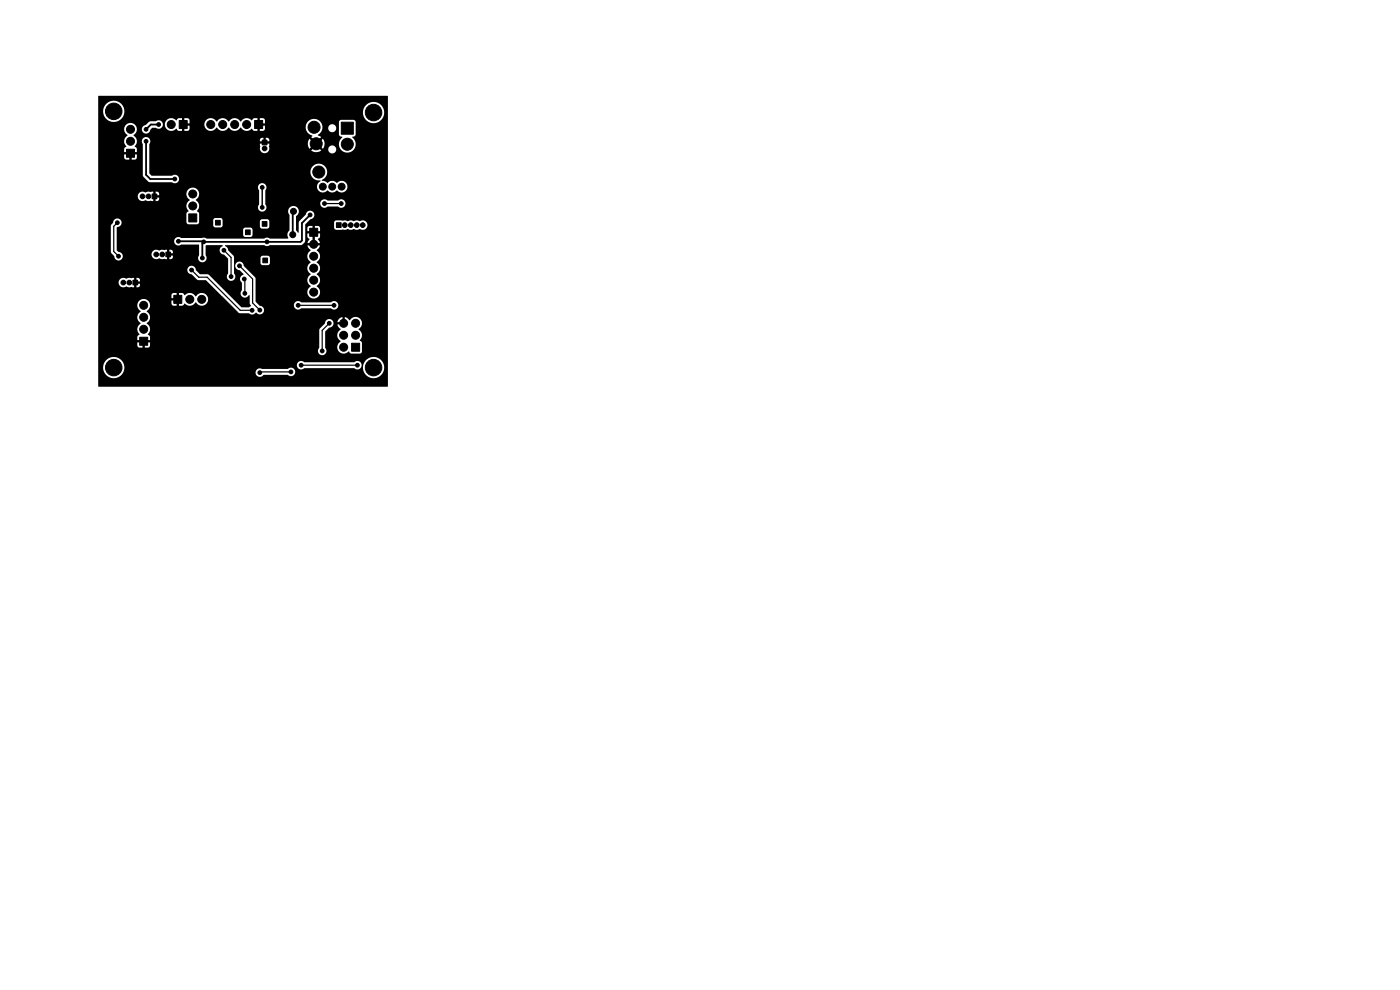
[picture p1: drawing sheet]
<svg xmlns="http://www.w3.org/2000/svg" width="297mm" height="210mm" viewBox="0 0 297 210" stroke-linecap="round" stroke-linejoin="round" font-family="sans-serif">
<g fill="#000" stroke="#000" stroke-width=".21">
<path d="M26.8 31.7h1.7v1.7h-1.7zM38 25.6h1.7v1.7h-1.7zM54 25.6h1.7v1.7h-1.7zM55.6 29.7h1v1h-1zM72.4 25.9h2.6v2.6h-2.6zM28.2 59.4h1v1h-1zM32.3 41.2h1v1h-1zM35.2 53.5h1v1h-1zM40 45.4h1.7v1.7h-1.7zM45.7 46.7h1v1h-1zM52.1 48.8h1v1h-1zM55.6 47h1v1h-1z"/>
<path d="M55.8 54.7h1v1h-1zM65.7 48.4h1.7v1.7h-1.7zM71.4 47.3h1v1h-1zM29.6 71.5h1.7v1.7h-1.7zM36.9 62.7h1.7v1.6h-1.7zM74.6 72.8h1.7v1.7h-1.7z"/>
<circle cx="24.1" cy="23.6" r="1.3"/>
<circle cx="24.1" cy="23.6" r="1.75"/>
<circle cx="27.7" cy="27.4" r=".85"/>
<circle cx="27.7" cy="30" r=".85"/>
<circle cx="31" cy="27.4" r=".4"/>
<circle cx="31" cy="30" r=".4"/>
<circle cx="33.7" cy="26.4" r=".4"/>
<circle cx="33.8" cy="31.9" r=".4"/>
<circle cx="36.3" cy="32" r=".4"/>
<circle cx="36.3" cy="26.4" r=".85"/>
<circle cx="37.1" cy="38" r=".4"/>
<circle cx="40.1" cy="36.2" r=".4"/>
<circle cx="40.1" cy="33.5" r=".4"/>
<circle cx="44.7" cy="26.4" r=".85"/>
<circle cx="46" cy="30.2" r=".63"/>
<circle cx="47.2" cy="26.4" r=".85"/>
<circle cx="49.8" cy="26.4" r=".85"/>
<circle cx="52.3" cy="26.4" r=".85"/>
<circle cx="55.6" cy="39.8" r=".4"/>
<circle cx="56.1" cy="31.5" r=".5"/>
<circle cx="61.5" cy="32.9" r=".4"/>
<circle cx="66.6" cy="27" r="1.27"/>
<circle cx="67.1" cy="30.5" r="1.27"/>
<circle cx="67.6" cy="36.5" r="1.27"/>
<circle cx="68.5" cy="39.6" r=".73"/>
<circle cx="70.5" cy="39.6" r=".73"/>
<circle cx="72.5" cy="39.6" r=".73"/>
<circle cx="73.7" cy="30.6" r="1.27"/>
<circle cx="79.2" cy="23.9" r="1.75"/>
<circle cx="79.2" cy="23.9" r="1.3"/>
<circle cx="24.9" cy="47.2" r=".4"/>
<circle cx="25.1" cy="54.4" r=".4"/>
<circle cx="25.4" cy="44.7" r=".4"/>
<circle cx="25.4" cy="51.5" r=".4"/>
<circle cx="26.2" cy="59.9" r=".5"/>
<circle cx="27.4" cy="59.9" r=".5"/>
<circle cx="27.4" cy="40.6" r=".4"/>
<circle cx="30.2" cy="41.7" r=".5"/>
<circle cx="31.5" cy="41.7" r=".5"/>
<circle cx="33.1" cy="54" r=".5"/>
<circle cx="34.4" cy="54" r=".5"/>
<circle cx="35.9" cy="47.2" r=".4"/>
<circle cx="37.8" cy="51.2" r=".4"/>
<circle cx="38.1" cy="44.9" r=".4"/>
<circle cx="39.6" cy="48.8" r=".4"/>
<circle cx="40.6" cy="57.3" r=".4"/>
<circle cx="40.9" cy="43.7" r=".85"/>
<circle cx="40.9" cy="41.1" r=".85"/>
<circle cx="42.9" cy="54.7" r=".4"/>
<circle cx="43.2" cy="51.3" r=".4"/>
<circle cx="44.1" cy="45.2" r=".4"/>
<circle cx="47.2" cy="49.3" r=".4"/>
<circle cx="47.5" cy="53.1" r=".4"/>
<circle cx="49" cy="58.7" r=".4"/>
<circle cx="50.8" cy="56.4" r=".4"/>
<circle cx="51.8" cy="59.2" r=".4"/>
<circle cx="52.3" cy="44.2" r=".4"/>
<circle cx="52.8" cy="54.4" r=".4"/>
<circle cx="55.6" cy="44" r=".4"/>
<circle cx="56.6" cy="51.3" r=".4"/>
<circle cx="59" cy="45" r=".4"/>
<circle cx="62.1" cy="49.8" r=".63"/>
<circle cx="62.3" cy="44.8" r=".63"/>
<circle cx="62.5" cy="55.2" r=".4"/>
<circle cx="65.8" cy="45.6" r=".4"/>
<circle cx="66.5" cy="59.4" r=".85"/>
<circle cx="66.5" cy="51.8" r=".85"/>
<circle cx="66.5" cy="54.4" r=".85"/>
<circle cx="66.5" cy="56.9" r=".85"/>
<circle cx="67.3" cy="44.2" r=".4"/>
<circle cx="68.8" cy="43.2" r=".4"/>
<circle cx="72.4" cy="43.2" r=".4"/>
<circle cx="73.1" cy="47.8" r=".5"/>
<circle cx="74.4" cy="47.8" r=".5"/>
<circle cx="75.7" cy="47.8" r=".5"/>
<circle cx="77" cy="47.8" r=".5"/>
<circle cx="24.1" cy="78" r="1.3"/>
<circle cx="24.1" cy="78" r="1.75"/>
<circle cx="30.5" cy="69.8" r=".85"/>
<circle cx="30.5" cy="67.3" r=".85"/>
<circle cx="30.5" cy="64.8" r=".85"/>
<circle cx="40.3" cy="63.5" r=".85"/>
<circle cx="42.8" cy="63.5" r=".85"/>
<circle cx="42.9" cy="76.7" r=".4"/>
<circle cx="43" cy="70.9" r=".4"/>
<circle cx="45.9" cy="73.4" r=".4"/>
<circle cx="46" cy="71.8" r=".4"/>
<circle cx="48" cy="79" r=".4"/>
<circle cx="51.9" cy="62.2" r=".4"/>
<circle cx="53.5" cy="65.8" r=".4"/>
<circle cx="55.1" cy="65.8" r=".4"/>
<circle cx="55.1" cy="79" r=".4"/>
<circle cx="59.4" cy="72.6" r=".4"/>
<circle cx="59.9" cy="76.6" r=".4"/>
<circle cx="61.7" cy="78.9" r=".4"/>
<circle cx="63.2" cy="64.8" r=".4"/>
<circle cx="63.9" cy="77.5" r=".4"/>
<circle cx="66.5" cy="73.1" r=".4"/>
<circle cx="66.5" cy="62" r=".85"/>
<circle cx="68.4" cy="74.4" r=".4"/>
<circle cx="69.8" cy="68.6" r=".4"/>
<circle cx="70.9" cy="62.9" r=".4"/>
<circle cx="70.9" cy="64.8" r=".4"/>
<circle cx="72.9" cy="65.5" r=".4"/>
<circle cx="72.9" cy="71.1" r=".85"/>
<circle cx="72.9" cy="68.6" r=".85"/>
<circle cx="72.9" cy="73.7" r=".85"/>
<circle cx="75.4" cy="68.6" r=".85"/>
<circle cx="75.4" cy="71.1" r=".85"/>
<circle cx="75.8" cy="77.5" r=".4"/>
<circle cx="77.5" cy="62.5" r=".4"/>
<circle cx="79.2" cy="78" r="1.75"/>
<circle cx="79.2" cy="78" r="1.3"/>
</g>
<path d="M31 30v7.1l.9 .9h5.2M33.7 26.4h-1.7l-1 1M37.8 51.2h5.3l.1 .1M43.2 51.3l-.3 .3v3.1M62.3 44.8l-.2 .2v4.8M65.8 45.6l-1.7 1.7v3.7l-.3 .3h-20.6" fill="none" stroke="#000" stroke-width=".38"/>
<path d="M24.9 47.2l-.8 .8v5.3l1 1.1M40.6 57.3l1.6 1.5h1.7l7.1 7h2.5M47.5 53.1l1.5 1.5v4.1M50.8 56.4l2.8 2.8v5.1l1.5 1.5M51.8 59.2l.1 .1v2.9M68.8 43.2h3.6M61.7 78.9h-6.4l-.2 .1M63.2 64.8h7.7M63.9 77.5h11.9M69.8 68.6l-1.4 1.5v4.3" fill="none" stroke="#000" stroke-width=".25"/>
<path d="M55.6 39.8v4.2" fill="none" stroke="#000" stroke-width=".3"/>
<path d="M20.8 20.4l61.4-.1 .1 .1v61.6h-61.3l-.2-.1v-3.9h1.1a2.25 2.25 0 0 0 1.7 2.2 2.25 2.25 0 0 0 2.5-1.2h28.1v.2a.96 .96 0 0 0 .8 .7 .96 .96 0 0 0 1-.4h5.1a.91 .91 0 0 0 1.3 0 .91 .91 0 0 0-.1-1.3 .91 .91 0 0 0-1.3 .1h-5.4l-.3-.1a.9 .9 0 0 0-1.1 .8h-28.1l.3-.7-.1-.8h36.7v.2a.94 .94 0 0 0 1.6 .4h10.6a.9 .9 0 0 0 1.4-.1h.4v.3a2.26 2.26 0 0 0 3.5 1.5 2.26 2.26 0 0 0-.2-3.8 2.26 2.26 0 0 0-3.3 2h-.4v-.2a.93 .93 0 0 0-.3-1.1 .93 .93 0 0 0-1.2 .1h-10.6a.91 .91 0 0 0-1-.2 .91 .91 0 0 0-.5 .9l-36.7-.1a2.26 2.26 0 0 0-2.5-1.7 2.26 2.26 0 0 0-1.9 2.3h-1.1v-3.6h46.6l.1 .2a.94 .94 0 0 0 1.4 .6 .94 .94 0 0 0 .1-1.5h2.5l.1 .2a1.43 1.43 0 0 0 1 1.1 1.43 1.43 0 0 0 1.4-.5l.5 .5h1.8l.3-.1 .2-.3v-1.9l-.5-.5a1.51 1.51 0 0 0-.2-2.4 1.41 1.41 0 0 0 .3-2.2 1.41 1.41 0 0 0-2.3 .3l-.5-.5-.5-.2v.9h-.5v-.9l-.6 .3-.4 .8h.9v.5h-.9l.3 .7 .4 .3a1.55 1.55 0 0 0 0 2.6 1.58 1.58 0 0 0-.8 1.3h-2.5v-3.3l.9-.9a.91 .91 0 0 0 .8-1 .91 .91 0 0 0-.9-.8 .91 .91 0 0 0-.9 .9l-1.2 1.3v3.8l-.3 .7h-46.6v-4.5h8.3l.1 .4 .4 .6-.4 .4-.1 .8h.9v.5h-.9v.7l.4 .4h.7v-.9h.5v.9h.7l.4-.2v-.9h-.9v-.5h.9v-.8l-.4-.3a1.6 1.6 0 0 0-.3-2.4 1.48 1.48 0 0 0 0-2.6l.1-.1a1.34 1.34 0 0 0 .6-1.5h4.6l.2 .4 .9 .1v-1h.5v1l.8-.1 .3-.4a1.61 1.61 0 0 0 2.5-.3 1.39 1.39 0 0 0 2.1 .4 1.39 1.39 0 0 0-.1-2.2 1.39 1.39 0 0 0-2.1 .6 1.5 1.5 0 0 0-2.4-.3l-.3-.4-.8-.1v1h-.5v-1l-.9 .1-.2 .3v.8h.9v.4h-.9v.7h-4.6a1.38 1.38 0 0 0-2.2-.6 1.38 1.38 0 0 0 .2 2.3 1.48 1.48 0 0 0 0 2.5 1.58 1.58 0 0 0-.7 1.3h-8.3v-10h4.4v.2a1.18 1.18 0 0 0 1.7 .7l.3 .1h1.3v-.7h.5v.7h.4l.3-.3v-.4h-.8l.1-.1a.33 .33 0 0 0-.1-.4 .33 .33 0 0 0-.4 0v-.8h.5v.8h.7a.59 .59 0 0 0-.1-.6 .59 .59 0 0 0-.6-.2h-1.6l-.5 .2a1.16 1.16 0 0 0-1.7 .8h-4.4v-2.6h18.9l.1 .2a.99 .99 0 0 0 .9 .7l1.2 1.2 1.8 .1 6.9 6.8 2.2 .2a1.04 1.04 0 0 0 1.5-.2 .93 .93 0 0 0 1.6-.1 .93 .93 0 0 0-.8-1.4h-.1h7.3a.94 .94 0 0 0 .6 .8 .94 .94 0 0 0 1-.2h6.3a.91 .91 0 0 0 1.3 0 .91 .91 0 0 0 0-1.3 .91 .91 0 0 0-1.3 0h-6.3a.91 .91 0 0 0-1-.2 .91 .91 0 0 0-.6 .9h-7.3l-.8-.8v-2h11a1.39 1.39 0 0 0 2.1 1.1 1.39 1.39 0 0 0-.1-2.4 1.48 1.48 0 0 0 0-2.6 1.48 1.48 0 0 0 0-2.5 1.48 1.48 0 0 0 0-2.5l.5-.6 .2-.4h-.9v-.5h.9l-.5-.8 .4-.4 .1-.9h-.9v-.5h.9v-.7h3l.1 .3 .3 .2h1.8l.7-.2a1.32 1.32 0 0 0 1.3 0 1.01 1.01 0 0 0 1.1 0h.1a1.05 1.05 0 0 0 1.4-.2 1.05 1.05 0 0 0 0-1.4 1.05 1.05 0 0 0-1.5-.1 1.06 1.06 0 0 0-1.1 0h-.1a1.06 1.06 0 0 0-1.2 0l-.7-.2-2 .1-.2 .3v1.2h-3l-.4-.4h-.7v.9h-.5v-.9l-1 .2-.1 .9h.9v.5h-.9l.1 .9 .4 .3-.5 .9h.9v.5h-.9l.2 .4 .5 .6a1.48 1.48 0 0 0 0 2.5 1.48 1.48 0 0 0 0 2.6 1.48 1.48 0 0 0 0 2.5 1.58 1.58 0 0 0-.7 1.3h-11v-3.1l-2.5-2.5-.2-.6h3.8l.4 .4h1.2l.4-.3-.1-1.4-.3-.2h-1.4l-.2 .3v1.2h-3.8a.91 .91 0 0 0-1.5 .3 .91 .91 0 0 0 .9 1.2l.8 .9a1.02 1.02 0 0 0-.4 1.7v1.7a.94 .94 0 0 0 .2 1.4 .94 .94 0 0 0 1.4-.4l.1 1.8 .2 .5-.4 .3h-1.6l-6.9-6.9-1.9-.1-.8-.9a.92 .92 0 0 0-.9-.9 .92 .92 0 0 0-1 .9h-18.9v-9.3h2.7v5.4l.7 1a.9 .9 0 0 0 1.1 .8 .9 .9 0 0 0 .7-1.2h6.1l.1 .2a1.14 1.14 0 0 0 1.7 .6l.3 .2h1.2v-.8h.5v.8l.5-.1 .3-.3v-.4h-.8l.1-.1a.33 .33 0 0 0-.1-.4 .33 .33 0 0 0-.5 .1v-.8h.5v.7h.8a.59 .59 0 0 0-.2-.6 .59 .59 0 0 0-.6-.1h-1.5l-.5 .1a1.16 1.16 0 0 0-1.8 .9h-6.1l-1.2-.9v-1.9h12.1a.93 .93 0 0 0 .6 .8 .93 .93 0 0 0 1-.1h3.7v2.3a.91 .91 0 0 0 .1 1.2 .91 .91 0 0 0 1.3 0 .91 .91 0 0 0 0-1.3v-1.9l.2-.2h3.3l.1 .2a.93 .93 0 0 0-.6 1 .93 .93 0 0 0 1 .8l.8 .9v3.1a.92 .92 0 0 0 0 1.3 .92 .92 0 0 0 1.3 0 .92 .92 0 0 0-.1-1.3v-3.5l-1.2-1.4a1.13 1.13 0 0 0-.7-1l.2-.1h8.2a.98 .98 0 0 0 1.2 0l6.8-.1 .6-.7 .1-3.6 1.1-1.1a.91 .91 0 0 0 .8-1 .91 .91 0 0 0-.9-.8 .91 .91 0 0 0-.9 .8l-1.5 1.5v2.2l-.2 .2-.4-.6v-2.9a1.17 1.17 0 0 0 .5-1.6 1.17 1.17 0 0 0-1.7-.4 1.17 1.17 0 0 0-.2 1.7v3.3a1.29 1.29 0 0 0-.2 1.7h-3.9l-.8-.2-.5 .2h-12.2l-.5-.2h-5a.91 .91 0 0 0-1.4 .8h-12.1v-1.4h26.8l.4 .5h1.1l.5-.4v-1.2l-.4-.4h-1.4l-.2 .4v1.1h-26.8v-1.5l.8-.5h19.6l.2 .3 .3 .1h1.1l.3-.2h8l.4 .5h1.2l.4-.4v-1.2l-.4-.4-1.3 .1-.3 .3v1.1h-8l.1-1.4-.4-.4h-1.1l-.3 .2-.2 .3v1.1h-19.6a.92 .92 0 0 0-.5-1.4 .92 .92 0 0 0-1.1 .9l-.5 .7h-2.7v-4.3h18.7l.1 .5 .4 .5-.5 .6v1.9l.5 .4h1.9l.3-.3v-2l-.4-.5 .4-.8h12.5a.92 .92 0 0 0 1.3 .8 .92 .92 0 0 0 .3-1.5v-.1h11.6a.94 .94 0 0 0 .6 .8 .94 .94 0 0 0 1-.2h2.3a.91 .91 0 0 0 1.3 0 .91 .91 0 0 0-.1-1.3 .91 .91 0 0 0-1.3 .1l-2.3-.1a.91 .91 0 0 0-.9-.1 .91 .91 0 0 0-.6 .8h-11.6v-2.8a.92 .92 0 0 0 0-1.3 .92 .92 0 0 0-1.3 0 .92 .92 0 0 0 0 1.3v2.9l-.3 .7-12.5-.1a1.64 1.64 0 0 0-.7-1.5 1.39 1.39 0 0 0 .4-2.1 1.39 1.39 0 0 0-2.2 0 1.39 1.39 0 0 0 .6 2.1 1.58 1.58 0 0 0-.8 1.3h-18.7v-2h8.4v.2a1.18 1.18 0 0 0 1.7 .6l.4 .1 1.2 .1v-.8h.5v.8l.5-.1 .3-.3v-.4h-.8l.1-.1a.33 .33 0 0 0-.1-.4 .33 .33 0 0 0-.5 0v-.7h.5v.7h.8a.59 .59 0 0 0-.2-.6 .59 .59 0 0 0-.6-.1h-1.5l-.6 .1a1.16 1.16 0 0 0-1.7 .9h-8.4v-11.7h5.5l.1 .4 .4 .6-.4 .4-.1 .9h1v.5h-1l.1 .8 .4 .3h.6v-1h.5v1l1-.2 .1-.9h-.9v-.5h.9v-.9l-.4-.3 .4-.7v-.4h1.1l.2 .6v6.5l.2 .4 1.2 1.1 4.8 .1a.91 .91 0 0 0 1.3-.2 .91 .91 0 0 0-.1-1.2 .91 .91 0 0 0-1.2 0h-4.3l-.5-.5v-.3h34.1a1.88 1.88 0 0 0 2.2 1.8v.1a1.27 1.27 0 0 0-.5 2 1.27 1.27 0 0 0 2 0l.2 .1a1.37 1.37 0 0 0 1.8-.1 1.26 1.26 0 0 0 1.9 0 1.26 1.26 0 0 0-.1-1.8 1.26 1.26 0 0 0-1.9 .2l-.1-.1a1.39 1.39 0 0 0-1.9 .1l-.5-.4h-.6v-.2a1.79 1.79 0 0 0 .3-3.2 1.79 1.79 0 0 0-2.8 1.5h-34.1v-5h23.4v.2a1.01 1.01 0 0 0 1.3 .8 1.01 1.01 0 0 0 .7-1.4v-.6h-.8a.33 .33 0 0 0 .1-.5 .33 .33 0 0 0-.5 0 .33 .33 0 0 0 0 .5h-.8v1h-23.4v-.9l.2-.6h24v-.8h.5v.8h.7a.59 .59 0 0 0-.1-.6 .59 .59 0 0 0-.6-.2l-1 .1-.3 .3v.4h-23.2a.91 .91 0 0 0-.9-.9 .91 .91 0 0 0-.9 .9l-1.1-.1a1.69 1.69 0 0 0-.7-1.2l.6-.6 .1-.7h1.1a.92 .92 0 0 0 .9 .9 .92 .92 0 0 0 .9-.8l.4-.4h.8a.9 .9 0 0 0 1 .1 .9 .9 0 0 0 .5-.8h.4v.3a1.43 1.43 0 0 0 1 1 1.43 1.43 0 0 0 1.4-.4l.4 .4 .8 .1v-.9h.5v.9h.7l.4-.4v-.7h-.9l.1-.3h3.9a1.41 1.41 0 0 0 1.1 1.3 1.41 1.41 0 0 0 1.6-.6 1.48 1.48 0 0 0 2.5 0 1.48 1.48 0 0 0 2.6 0 1.51 1.51 0 0 0 2.3 .2l.4 .4 .8 .1v-.9h.5v.9h.7l.4-.3v-.5h8.6l.4 1 .3 .4 .7 .4-.2 .3 .7 .6-.4 .4-.7-.6a1.77 1.77 0 0 0 .1 2.1l.6-.7 .4 .4-.7 .6a1.77 1.77 0 0 0 2.1 0l-.2-.2h1.7a.86 .86 0 0 0 1.2 .8 .86 .86 0 0 0 .2-1.4 .86 .86 0 0 0-1.3 .4l-.1 .2h-1.7l-.4-.4 .3-.4 .7 .7 .4-1h3v.3a1.81 1.81 0 0 0 2.8 1.2 1.81 1.81 0 0 0 0-3l.1-.1a.53 .53 0 0 0 .7-.5v-2.6l-.2-.3-.3-.2h-2.6l-.5 .4v2.7l.1 .3 .6 .3-.5 .7-.2 .8h-3l-.1-.6-.3-.6-.7 .7-.3-.4 .6-.6-.6-.4v-.2a1.76 1.76 0 0 0 .9-1.3h1.2v.1a.86 .86 0 0 0 1.4 .6 .86 .86 0 0 0-.1-1.4 .86 .86 0 0 0-1.3 .7h-1.2v-.2a1.78 1.78 0 0 0-1.1-1.7h-.3a1.78 1.78 0 0 0-2.2 1.7h-8.6v-.3h-.9v-.5h.9v-.7l-.2-.4h-.9v.9h-.5v-.9h-.8l-.4 .4a1.51 1.51 0 0 0-2.4 .3 1.48 1.48 0 0 0-2.5 0 1.48 1.48 0 0 0-2.5 0 1.39 1.39 0 0 0-1.6-.7 1.39 1.39 0 0 0-1.1 1.3h-3.9l-.1-.2h.9v-.7l-.4-.4h-.7v.9h-.5v-.9h-.8l-.4 .4a1.4 1.4 0 0 0-1.5-.4 1.4 1.4 0 0 0-.9 1.3h-.4l-.1-.2a.94 .94 0 0 0-1.5-.5l-1.2 .1-.9 .7a.9 .9 0 0 0-.8 .9h-1.1v-.2a1.39 1.39 0 0 0-2.2-.8 1.39 1.39 0 0 0 .3 2.3 1.58 1.58 0 0 0-.8 1.3h-5.5v-6.4h1.1v.3a2.25 2.25 0 0 0 2.2 2 2.25 2.25 0 0 0 2.3-2h50.6v.3a2.25 2.25 0 0 0 3.5 1.5 2.25 2.25 0 0 0-.2-3.8 2.25 2.25 0 0 0-3.3 2h-50.6v-.3a2.26 2.26 0 0 0-2.3-2.2 2.26 2.26 0 0 0-2.2 2.2h-1.1zM66.3 49.7h.5v1.7h-.5z" fill="#000"/>
</svg>
